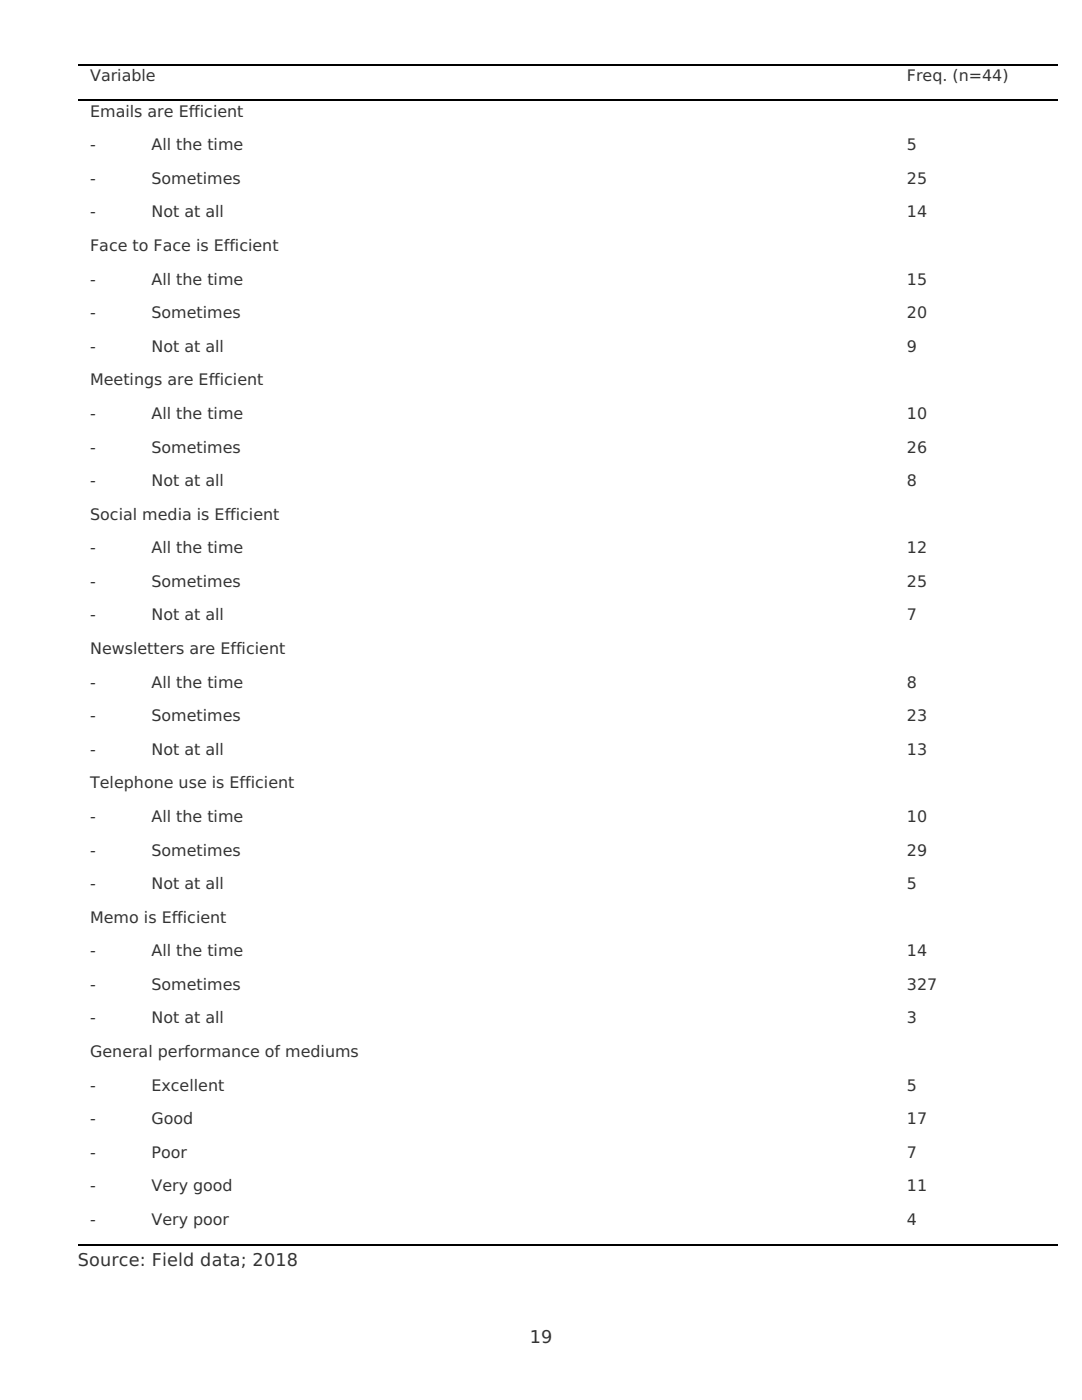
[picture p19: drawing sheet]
<svg xmlns="http://www.w3.org/2000/svg" width="216mm" height="279mm" viewBox="0 0 216 279" stroke-linecap="round" stroke-linejoin="round" font-family="sans-serif">
<defs><g id="words">
<g font-size="3.5" fill="#333">
<text x="15.5" y="252.6">Source: Field data; 2018</text>
<text x="105.7" y="268.1">19</text>
</g>
<g font-size="3.2" fill="#333">
<text x="18" y="16.2">Variable</text>
<text x="181" y="16.2">Freq. (n=44)</text>
<text x="18" y="23.3">Emails are Efficient</text>
<text x="18" y="30">-</text>
<text x="30.2" y="30">All the time</text>
<text x="181" y="30">5</text>
<text x="18" y="36.7">-</text>
<text x="30.2" y="36.7">Sometimes</text>
<text x="181" y="36.7">25</text>
<text x="18" y="43.4">-</text>
<text x="30.2" y="43.4">Not at all</text>
<text x="181" y="43.4">14</text>
<text x="18" y="50.1">Face to Face is Efficient</text>
<text x="18" y="56.8">-</text>
<text x="30.2" y="56.8">All the time</text>
<text x="181" y="56.8">15</text>
<text x="18" y="63.5">-</text>
<text x="30.2" y="63.5">Sometimes</text>
<text x="181" y="63.5">20</text>
<text x="18" y="70.2">-</text>
<text x="30.2" y="70.2">Not at all</text>
<text x="181" y="70.2">9</text>
<text x="18" y="76.9">Meetings are Efficient</text>
<text x="18" y="83.6">-</text>
<text x="30.2" y="83.6">All the time</text>
<text x="181" y="83.6">10</text>
<text x="18" y="90.3">-</text>
<text x="30.2" y="90.3">Sometimes</text>
<text x="181" y="90.3">26</text>
<text x="18" y="97">-</text>
<text x="30.2" y="97">Not at all</text>
<text x="181" y="97">8</text>
<text x="18" y="103.7">Social media is Efficient</text>
<text x="18" y="110.4">-</text>
<text x="30.2" y="110.4">All the time</text>
<text x="181" y="110.4">12</text>
<text x="18" y="117.1">-</text>
<text x="30.2" y="117.1">Sometimes</text>
<text x="181" y="117.1">25</text>
<text x="18" y="123.8">-</text>
<text x="30.2" y="123.8">Not at all</text>
<text x="181" y="123.8">7</text>
<text x="18" y="130.5">Newsletters are Efficient</text>
<text x="18" y="137.2">-</text>
<text x="30.2" y="137.2">All the time</text>
<text x="181" y="137.2">8</text>
<text x="18" y="143.9">-</text>
<text x="30.2" y="143.9">Sometimes</text>
<text x="181" y="143.9">23</text>
<text x="18" y="150.6">-</text>
<text x="30.2" y="150.6">Not at all</text>
<text x="181" y="150.6">13</text>
<text x="18" y="157.3">Telephone use is Efficient</text>
<text x="18" y="164">-</text>
<text x="30.2" y="164">All the time</text>
<text x="181" y="164">10</text>
<text x="18" y="170.7">-</text>
<text x="30.2" y="170.7">Sometimes</text>
<text x="181" y="170.7">29</text>
<text x="18" y="177.4">-</text>
<text x="30.2" y="177.4">Not at all</text>
<text x="181" y="177.4">5</text>
<text x="18" y="184.1">Memo is Efficient</text>
<text x="18" y="190.9">-</text>
<text x="30.2" y="190.9">All the time</text>
<text x="181" y="190.9">14</text>
<text x="18" y="197.6">-</text>
<text x="30.2" y="197.6">Sometimes</text>
<text x="181" y="197.6">327</text>
<text x="18" y="204.3">-</text>
<text x="30.2" y="204.3">Not at all</text>
<text x="181" y="204.3">3</text>
<text x="18" y="211">General performance of mediums</text>
<text x="18" y="217.7">-</text>
<text x="30.2" y="217.7">Excellent</text>
<text x="181" y="217.7">5</text>
<text x="18" y="224.4">-</text>
<text x="30.2" y="224.4">Good</text>
<text x="181" y="224.4">17</text>
<text x="18" y="231.1">-</text>
<text x="30.2" y="231.1">Poor</text>
<text x="181" y="231.1">7</text>
<text x="18" y="237.8">-</text>
<text x="30.2" y="237.8">Very good</text>
<text x="181" y="237.8">11</text>
<text x="18" y="244.5">-</text>
<text x="30.2" y="244.5">Very poor</text>
<text x="181" y="244.5">4</text>
</g>
</g></defs>
<path d="M15.5 19.9h195.5M15.5 12.9h195.5M15.5 248.5h195.5" fill="none" stroke="#000" stroke-width=".35"/>
<use href="#words"/>
</svg>
